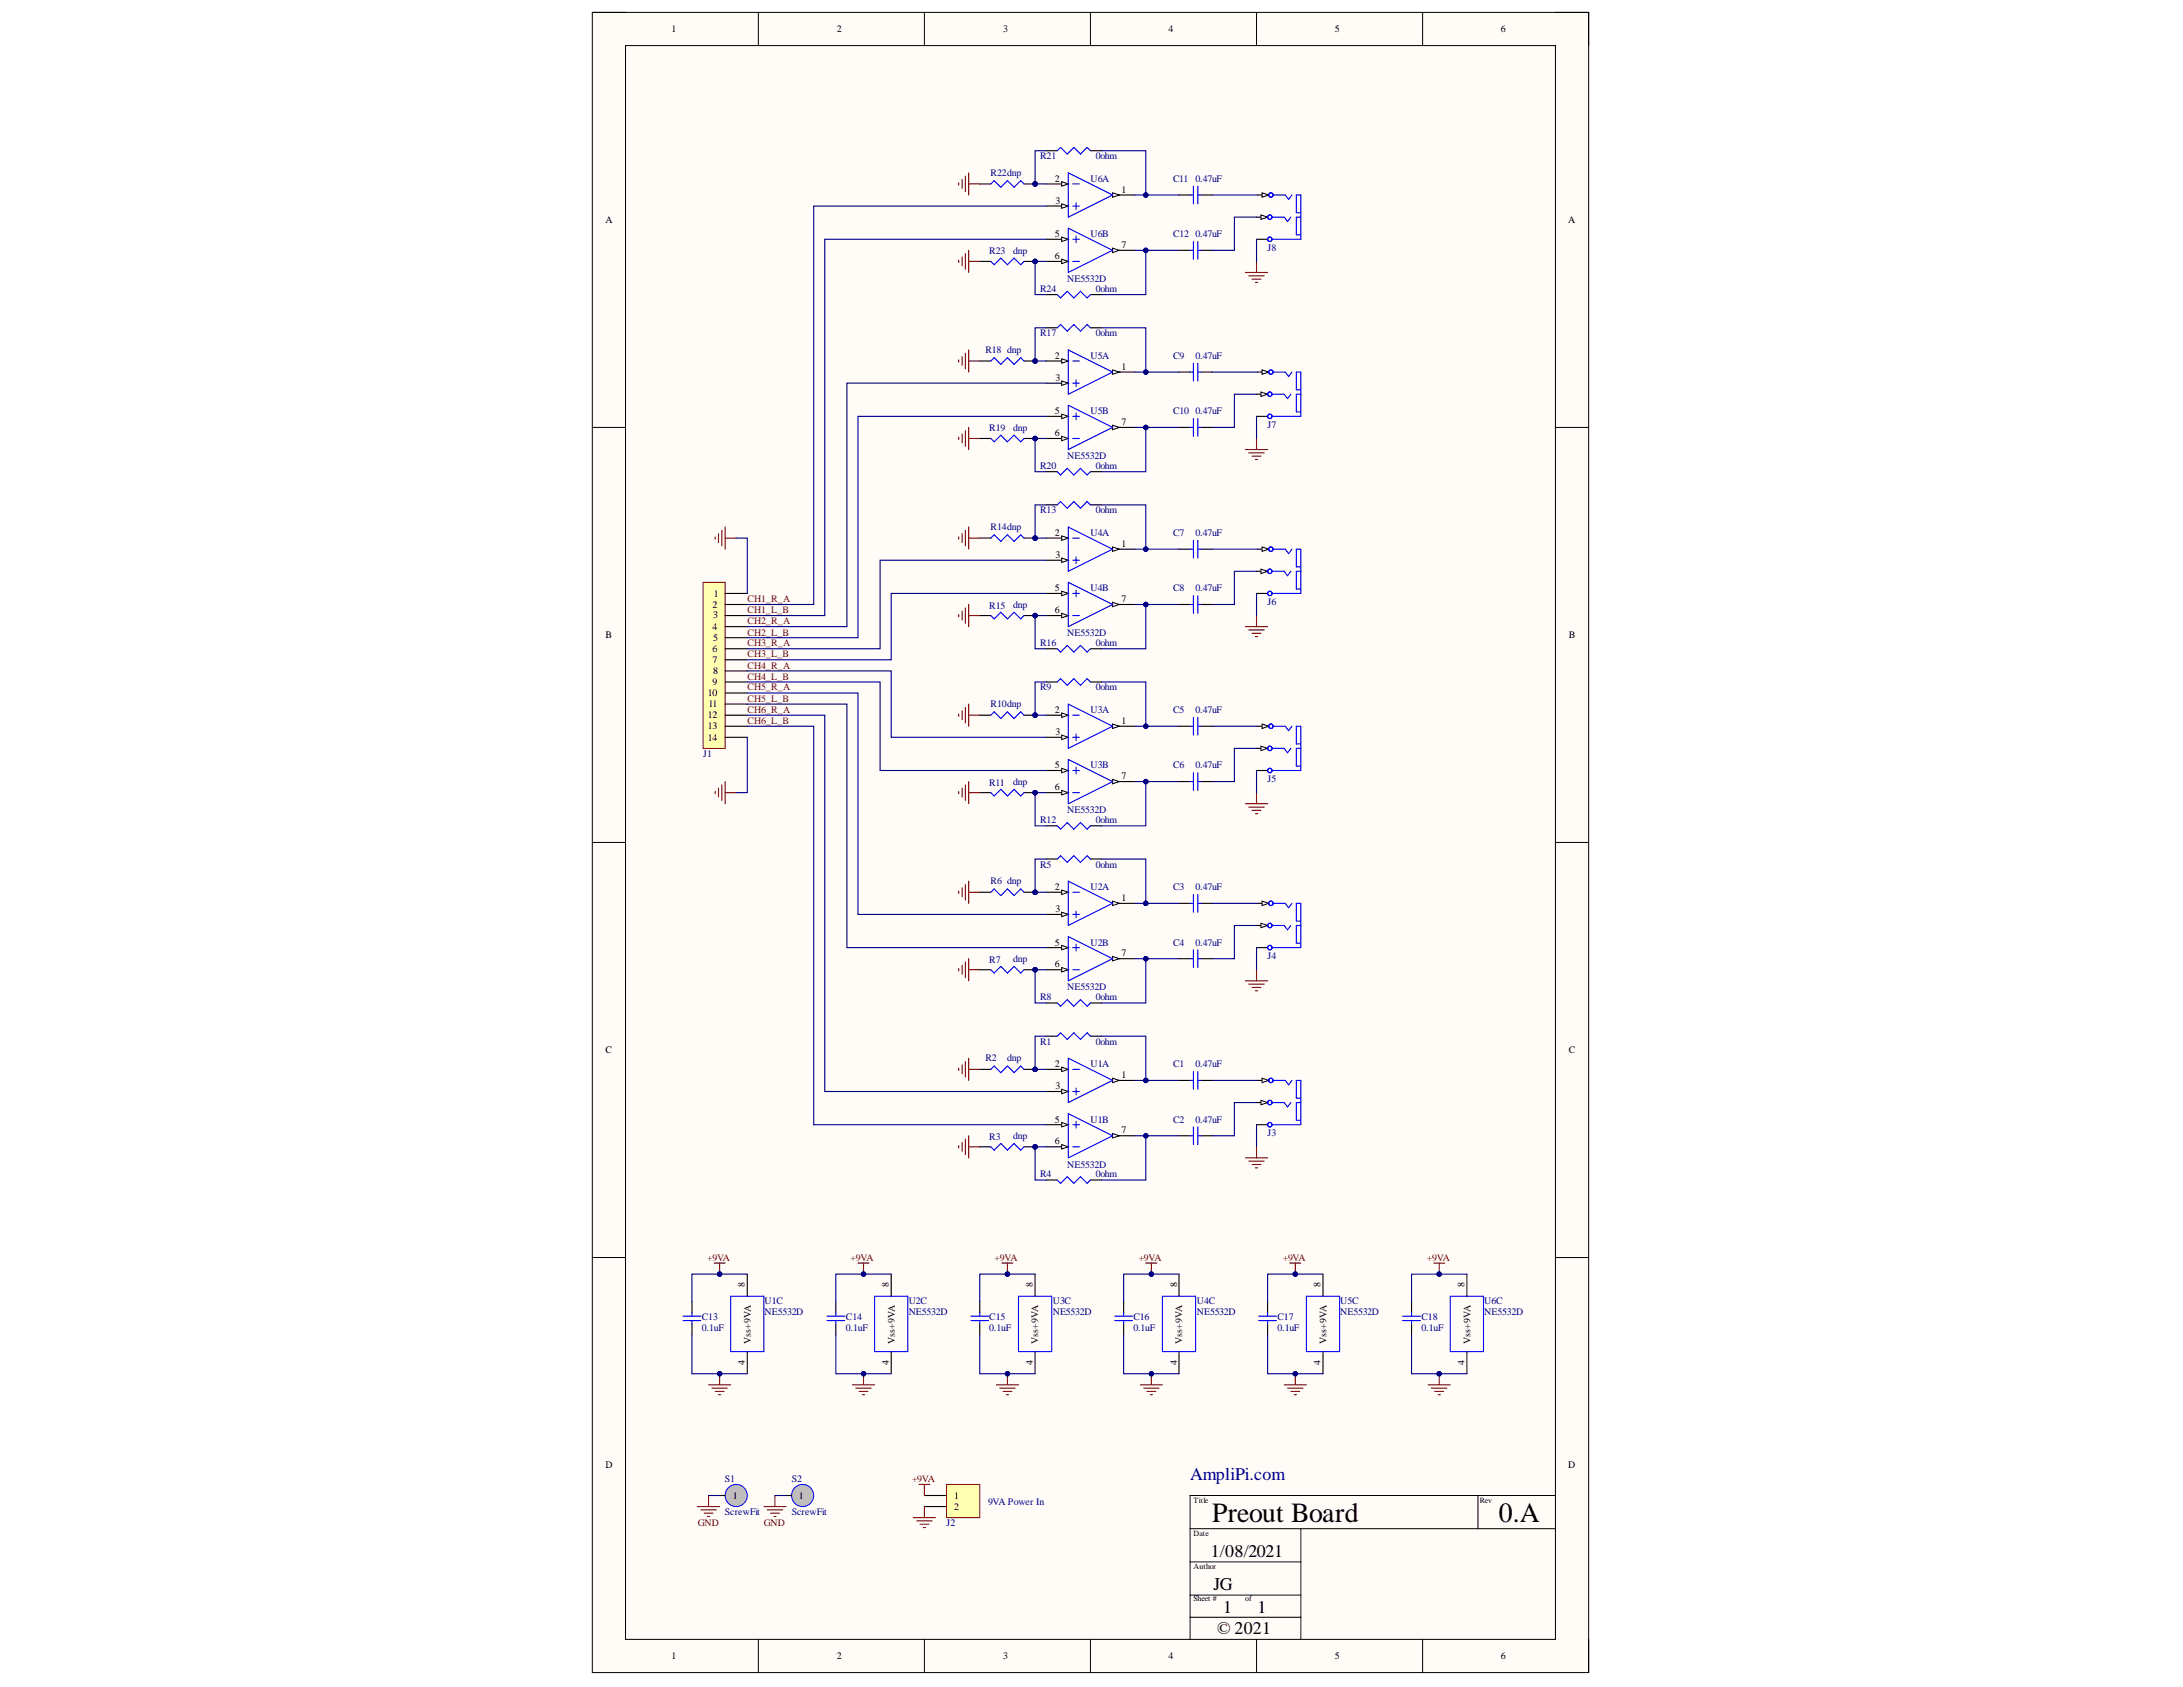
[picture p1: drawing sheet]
<svg xmlns="http://www.w3.org/2000/svg" width="279mm" height="216mm" viewBox="0 0 279 216" stroke-linecap="round" stroke-linejoin="round" font-family="sans-serif">
<defs><g id="words">
<g font-size="3.6">
<text x="155.1" y="194.8">Preout Board</text>
<text x="191.8" y="194.8">0.A</text>
</g>
<text font-size="2.3" fill="#000080" x="152.3" y="189.4">AmpliPi.com</text>
<g font-size="2.3">
<text x="155" y="199.2">1/08/2021</text>
<text x="155.3" y="203.5">JG</text>
<text x="155.8" y="209.1">© 2021</text>
<text x="156.6" y="206.4">1</text>
<text x="161" y="206.4">1</text>
</g>
<g font-size="1.3">
<text x="85.9" y="4.1">1</text>
<text x="107.1" y="4.1">2</text>
<text x="128.4" y="4.1">3</text>
<text x="149.5" y="4.1">4</text>
<text x="170.9" y="4.1">5</text>
<text x="192.1" y="4.1">6</text>
<text x="135" y="23.3">2</text>
<text x="77.5" y="28.6">A</text>
<text x="135.1" y="26">3</text>
<text x="143.5" y="24.7">1</text>
<text x="200.7" y="28.6">A</text>
<text x="135" y="30.4">5</text>
<text x="135" y="33.1">6</text>
<text x="143.5" y="31.7">7</text>
<text x="135" y="45.9">2</text>
<text x="143.5" y="47.4">1</text>
<text x="135" y="53">5</text>
<text x="135.1" y="48.7">3</text>
<text x="135" y="55.8">6</text>
<text x="143.5" y="54.4">7</text>
<text x="135" y="68.6">2</text>
<text x="135.1" y="71.4">3</text>
<text x="143.5" y="70">1</text>
<text x="91.2" y="77.8">2</text>
<text x="91.4" y="76.4">1</text>
<text x="135" y="75.7">5</text>
<text x="143.5" y="77">7</text>
<text x="77.5" y="81.7">B</text>
<text x="91.2" y="80.6">4</text>
<text x="91.2" y="83.5">6</text>
<text x="91.3" y="79.1">3</text>
<text x="91.3" y="82">5</text>
<text x="135" y="78.5">6</text>
<text x="200.8" y="81.7">B</text>
<text x="90.6" y="89.1">10</text>
<text x="91.2" y="84.8">7</text>
<text x="91.2" y="87.7">9</text>
<text x="91.3" y="86.3">8</text>
<text x="90.6" y="91.9">12</text>
<text x="90.6" y="93.4">13</text>
<text x="90.6" y="94.8">14</text>
<text x="90.7" y="90.5">11</text>
<text x="135" y="91.2">2</text>
<text x="135.1" y="94">3</text>
<text x="143.5" y="92.7">1</text>
<text x="135" y="98.3">5</text>
<text x="135" y="101.1">6</text>
<text x="143.5" y="99.7">7</text>
<text x="135" y="113.9">2</text>
<text x="135.1" y="116.7">3</text>
<text x="143.5" y="115.3">1</text>
<text x="135" y="121">5</text>
<text x="135" y="123.8">6</text>
<text x="143.5" y="122.4">7</text>
<text x="77.5" y="134.8">C</text>
<text x="135" y="136.6">2</text>
<text x="200.8" y="134.8">C</text>
<text x="135" y="143.7">5</text>
<text x="135.1" y="139.4">3</text>
<text x="143.5" y="138">1</text>
<text x="135" y="146.5">6</text>
<text x="143.5" y="145">7</text>
<text x="95.3" y="164.7" transform="rotate(-90 95.3 164.7)">8</text>
<text x="113.8" y="164.7" transform="rotate(-90 113.8 164.7)">8</text>
<text x="132.2" y="164.7" transform="rotate(-90 132.2 164.7)">8</text>
<text x="150.6" y="164.7" transform="rotate(-90 150.6 164.7)">8</text>
<text x="169" y="164.7" transform="rotate(-90 169 164.7)">8</text>
<text x="187.4" y="164.7" transform="rotate(-90 187.4 164.7)">8</text>
<text x="96.1" y="172" transform="rotate(-90 96.1 172)">Vss+9VA</text>
<text x="114.5" y="172" transform="rotate(-90 114.5 172)">Vss+9VA</text>
<text x="132.9" y="172" transform="rotate(-90 132.9 172)">Vss+9VA</text>
<text x="151.3" y="172" transform="rotate(-90 151.3 172)">Vss+9VA</text>
<text x="169.8" y="172" transform="rotate(-90 169.8 172)">Vss+9VA</text>
<text x="188.2" y="172" transform="rotate(-90 188.2 172)">Vss+9VA</text>
<text x="95.3" y="174.7" transform="rotate(-90 95.3 174.7)">4</text>
<text x="113.8" y="174.7" transform="rotate(-90 113.8 174.7)">4</text>
<text x="132.2" y="174.7" transform="rotate(-90 132.2 174.7)">4</text>
<text x="150.6" y="174.7" transform="rotate(-90 150.6 174.7)">4</text>
<text x="169" y="174.7" transform="rotate(-90 169 174.7)">4</text>
<text x="187.4" y="174.7" transform="rotate(-90 187.4 174.7)">4</text>
<text x="77.5" y="187.9">D</text>
<text x="93.8" y="191.8">1</text>
<text x="102.3" y="191.8">1</text>
<text x="122.1" y="191.8">1</text>
<text x="200.7" y="187.9">D</text>
<text x="122.1" y="193.2">2</text>
<text x="85.9" y="212.3">1</text>
<text x="107.1" y="212.3">2</text>
<text x="128.4" y="212.3">3</text>
<text x="149.5" y="212.3">4</text>
<text x="170.9" y="212.3">5</text>
<text x="192.1" y="212.3">6</text>
</g>
<g font-size="1.3" fill="#000080">
<text x="126.8" y="22.5">R22dnp</text>
<text x="133.1" y="20.4">R21</text>
<text x="139.6" y="23.3">U6A</text>
<text x="140.2" y="20.4">0ohm</text>
<text x="150.1" y="23.3">C11</text>
<text x="153" y="23.3">0.47uF</text>
<text x="126.6" y="32.6">R23</text>
<text x="129.7" y="32.5">dnp</text>
<text x="139.6" y="30.4">U6B</text>
<text x="150.1" y="30.4">C12</text>
<text x="153" y="30.4">0.47uF</text>
<text x="162.2" y="32.1">J8</text>
<text x="133.1" y="37.4">R24</text>
<text x="136.6" y="36.1">NE5532D</text>
<text x="140.2" y="37.4">0ohm</text>
<text x="126.1" y="45.2">R18 dnp</text>
<text x="133.1" y="43">R17</text>
<text x="139.6" y="45.9">U5A</text>
<text x="140.2" y="43">0ohm</text>
<text x="150.1" y="45.9">C9</text>
<text x="153" y="45.9">0.47uF</text>
<text x="139.6" y="53">U5B</text>
<text x="150.1" y="53">C10</text>
<text x="153" y="53">0.47uF</text>
<text x="126.6" y="55.2">R19</text>
<text x="129.7" y="55.1">dnp</text>
<text x="136.6" y="58.8">NE5532D</text>
<text x="162.2" y="54.8">J7</text>
<text x="133.1" y="60">R20</text>
<text x="133.1" y="65.7">R13</text>
<text x="140.2" y="60">0ohm</text>
<text x="140.2" y="65.7">0ohm</text>
<text x="126.8" y="67.8">R14dnp</text>
<text x="139.6" y="68.6">U4A</text>
<text x="150.1" y="68.6">C7</text>
<text x="153" y="68.6">0.47uF</text>
<text x="126.6" y="77.9">R15</text>
<text x="129.7" y="77.8">dnp</text>
<text x="139.6" y="75.7">U4B</text>
<text x="150.1" y="75.7">C8</text>
<text x="153" y="75.7">0.47uF</text>
<text x="162.2" y="77.5">J6</text>
<text x="133.1" y="82.7">R16</text>
<text x="136.6" y="81.4">NE5532D</text>
<text x="140.2" y="82.7">0ohm</text>
<text x="133.1" y="88.4">R9</text>
<text x="140.2" y="88.4">0ohm</text>
<text x="126.8" y="90.5">R10dnp</text>
<text x="139.6" y="91.2">U3A</text>
<text x="150.1" y="91.2">C5</text>
<text x="153" y="91.2">0.47uF</text>
<text x="90" y="96.9">J1</text>
<text x="126.6" y="100.5">R11</text>
<text x="129.7" y="100.5">dnp</text>
<text x="139.6" y="98.3">U3B</text>
<text x="150.1" y="98.3">C6</text>
<text x="153" y="98.3">0.47uF</text>
<text x="162.2" y="100.1">J5</text>
<text x="133.1" y="105.4">R12</text>
<text x="136.6" y="104.1">NE5532D</text>
<text x="140.2" y="105.4">0ohm</text>
<text x="126.8" y="113.1">R6 dnp</text>
<text x="133.1" y="111">R5</text>
<text x="139.6" y="113.9">U2A</text>
<text x="140.2" y="111">0ohm</text>
<text x="150.1" y="113.9">C3</text>
<text x="153" y="113.9">0.47uF</text>
<text x="126.6" y="123.2">R7</text>
<text x="129.7" y="123.1">dnp</text>
<text x="139.6" y="121">U2B</text>
<text x="150.1" y="121">C4</text>
<text x="153" y="121">0.47uF</text>
<text x="162.2" y="122.8">J4</text>
<text x="133.1" y="128">R8</text>
<text x="136.6" y="126.8">NE5532D</text>
<text x="140.2" y="128">0ohm</text>
<text x="126.1" y="135.8">R2</text>
<text x="128.9" y="135.8">dnp</text>
<text x="133.1" y="133.7">R1</text>
<text x="139.6" y="136.6">U1A</text>
<text x="140.2" y="133.7">0ohm</text>
<text x="150.1" y="136.6">C1</text>
<text x="153" y="136.6">0.47uF</text>
<text x="139.6" y="143.7">U1B</text>
<text x="150.1" y="143.7">C2</text>
<text x="153" y="143.7">0.47uF</text>
<text x="126.6" y="145.9">R3</text>
<text x="129.7" y="145.8">dnp</text>
<text x="136.6" y="149.4">NE5532D</text>
<text x="162.2" y="145.4">J3</text>
<text x="133.1" y="150.7">R4</text>
<text x="140.2" y="150.7">0ohm</text>
<text x="97.9" y="166.8">U1C</text>
<text x="116.3" y="166.8">U2C</text>
<text x="134.7" y="166.8">U3C</text>
<text x="153.2" y="166.8">U4C</text>
<text x="171.5" y="166.8">U5C</text>
<text x="190" y="166.8">U6C</text>
<text x="89.8" y="169">C13</text>
<text x="89.8" y="170.4">0.1uF</text>
<text x="97.9" y="168.3">NE5532D</text>
<text x="108.3" y="169">C14</text>
<text x="108.3" y="170.4">0.1uF</text>
<text x="116.3" y="168.3">NE5532D</text>
<text x="126.6" y="169">C15</text>
<text x="126.6" y="170.4">0.1uF</text>
<text x="134.7" y="168.3">NE5532D</text>
<text x="145.1" y="169">C16</text>
<text x="145.1" y="170.4">0.1uF</text>
<text x="153.2" y="168.3">NE5532D</text>
<text x="163.5" y="169">C17</text>
<text x="163.5" y="170.4">0.1uF</text>
<text x="171.5" y="168.3">NE5532D</text>
<text x="181.9" y="169">C18</text>
<text x="181.9" y="170.4">0.1uF</text>
<text x="190" y="168.3">NE5532D</text>
<text x="92.8" y="189.7">S1</text>
<text x="101.3" y="189.7">S2</text>
<text x="92.8" y="193.9">ScrewFit</text>
<text x="101.3" y="193.9">ScrewFit</text>
<text x="121.1" y="195.3">J2</text>
<text x="126.5" y="192.5">9VA Power In</text>
</g>
<g font-size="1.3" fill="#800000">
<text x="95.7" y="77">CH1_R_A</text>
<text x="95.7" y="78.5">CH1_L_B</text>
<text x="95.7" y="79.9">CH2_R_A</text>
<text x="95.7" y="81.3">CH2_L_B</text>
<text x="95.7" y="82.7">CH3_R_A</text>
<text x="95.7" y="84.1">CH3_L_B</text>
<text x="95.7" y="85.6">CH4_R_A</text>
<text x="95.7" y="87">CH4_L_B</text>
<text x="95.7" y="88.4">CH5_R_A</text>
<text x="95.7" y="89.8">CH5_L_B</text>
<text x="95.7" y="91.2">CH6_R_A</text>
<text x="95.7" y="92.7">CH6_L_B</text>
<text x="90.5" y="161.3">+9VA</text>
<text x="108.9" y="161.3">+9VA</text>
<text x="127.3" y="161.3">+9VA</text>
<text x="145.7" y="161.3">+9VA</text>
<text x="164.2" y="161.3">+9VA</text>
<text x="182.6" y="161.3">+9VA</text>
<text x="116.7" y="189.7">+9VA</text>
<text x="89.3" y="195.3">GND</text>
<text x="97.8" y="195.3">GND</text>
</g>
<g font-size="1">
<text x="152.8" y="192.3">Title</text>
<text x="152.8" y="196.5">Date</text>
<text x="189.4" y="192.3">Rev</text>
<text x="152.8" y="200.7">Author</text>
<text x="152.8" y="204.9">Sheet #</text>
<text x="159.4" y="204.9">of</text>
</g>
</g></defs>
<path d="M75.8 1.6h127.5v212.5h-127.5z" fill-rule="evenodd" fill="#fffcf8"/>
<path d="M75.8 1.6h127.5v212.5h-127.5z" fill="none" stroke="#000" stroke-width=".13"/>
<path d="M80.1 5.8h119v204h-119z" fill-rule="evenodd" fill="#fffcf8"/>
<g fill="none" stroke="#000" stroke-width=".13">
<path d="M75.8 1.6h4.3M80.1 5.8h119v204h-119zM97.1 1.6v4.2M118.3 1.6v4.2M139.6 1.6v4.2M160.8 1.6v4.2M182.1 1.6v4.2M199.1 1.6h4.2v4.2M75.8 54.7h4.3M199.1 54.7h4.2M75.8 107.8h4.3M199.1 107.8h4.2"/>
<path d="M75.8 160.9h4.3M199.1 160.9h4.2M152.3 195.6h46.8M152.3 199.9h14.2M166.5 195.6v14.2M189.2 191.4v4.2M199.1 191.4h-46.8v18.4M97.1 209.8v4.3M118.3 209.8v4.3M139.6 209.8v4.3M152.3 204.1h14.2M152.3 207h14.2"/>
<path d="M160.8 209.8v4.3M182.1 209.8v4.3M203.3 209.8v4.3"/>
</g>
<path d="M160.8 141.1h1.4" fill="none" stroke="#000" stroke-width=".14"/>
<path d="M161.4 140.8l.8 .3-.8 .3z" fill="#f8fcff"/>
<path d="M161.4 140.8l.8 .3-.8 .3z" fill="none" stroke="#000" stroke-width=".13"/>
<path d="M161 138.3h1.4M160.8 143.9h1.4" fill="none" stroke="#000" stroke-width=".14"/>
<g fill="none" stroke="#00f" stroke-width=".14">
<path d="M162.8 141.1h1.6l.4 .6 .4-.6M165.9 143.4v-2.3h.6v2.8h-3.7"/>
<circle cx="162.5" cy="143.9" r=".28"/>
<circle cx="162.5" cy="141.1" r=".28"/>
</g>
<path d="M161.5 138l.9 .3-.9 .3z" fill="#f8fcff"/>
<path d="M161.5 138l.9 .3-.9 .3z" fill="none" stroke="#000" stroke-width=".13"/>
<g fill="none" stroke="#00f" stroke-width=".14">
<path d="M162.9 138.3h1.6l.4 .5 .5-.5M165.9 143.4h.6M166.5 140.5h-.6v-2.2h.6v2.8"/>
<circle cx="162.7" cy="138.3" r=".28"/>
</g>
<path d="M91.5 68.7v.3M92 68.3v1.1M92.4 67.9v2M92.8 67.4v2.9M92.8 68.9h1.4M91.5 101.3v.3M92 100.9v1.1M92.4 100.5v1.9M92.8 100v2.9M92.8 101.4h1.4" fill="none" stroke="#800000" stroke-width=".14"/>
<path d="M90 74.5h2.8v21.3h-2.8z" fill-rule="evenodd" fill="#ffffb0"/>
<path d="M90 74.5h2.8v21.3h-2.8z" fill="none" stroke="#800000" stroke-width=".13"/>
<g fill="none" stroke="#000" stroke-width=".14">
<path d="M133.9 53.3h2.8M92.8 75.9h2.8M92.8 77.4h2.8M92.8 78.8h2.8M92.8 80.2h2.8M92.8 81.6h2.8M92.8 83h2.8M92.8 84.4h2.8M92.8 85.9h2.8M92.8 87.3h2.8M92.8 88.7h2.8M92.8 90.1h2.8"/>
<path d="M92.8 91.5h2.8M92.8 92.9h2.8M92.8 94.4h2.8"/>
</g>
<path d="M135.9 53l.8 .3-.8 .3z" fill="#f8fcff"/>
<path d="M135.9 53l.8 .3-.8 .3z" fill="none" stroke="#000" stroke-width=".13"/>
<path d="M133.9 56.1h2.8" fill="none" stroke="#000" stroke-width=".14"/>
<path d="M135.9 55.8l.8 .3-.8 .3z" fill="#f8fcff"/>
<path d="M135.9 55.8l.8 .3-.8 .3z" fill="none" stroke="#000" stroke-width=".13"/>
<path d="M142.4 54.7h2.8" fill="none" stroke="#000" stroke-width=".14"/>
<path d="M142.4 54.4l.8 .3-.8 .3z" fill="#f8fcff"/>
<path d="M142.4 54.4l.8 .3-.8 .3z" fill="none" stroke="#000" stroke-width=".13"/>
<path d="M136.7 51.9l5.7 2.8-5.7 2.8zM137.3 56.1h.8M137.3 53.3h.8M137.7 52.9v.8" fill="none" stroke="#00f" stroke-width=".14"/>
<circle cx="132.5" cy="46.2" r=".28" fill="#000080"/>
<circle cx="132.5" cy="46.2" r=".28" fill="none" stroke="#000080" stroke-width=".13"/>
<path d="M125.4 46.2h1.4M131.1 46.2h1.4" fill="none" stroke="#000" stroke-width=".14"/>
<circle cx="132.5" cy="46.2" r=".28" fill="#000080"/>
<circle cx="132.5" cy="46.2" r=".28" fill="none" stroke="#000080" stroke-width=".13"/>
<path d="M126.8 46.2l.4-.4 .9 .8 .8-.8 .9 .8 .8-.8 .5 .4M135.3 42l.4-.5 .9 .9 .8-.9 .9 .9 .8-.9 .5 .5" fill="none" stroke="#00f" stroke-width=".14"/>
<path d="M122.7 46.1v.2M123.1 45.6v1.2M123.6 45.2v2M124 44.8v2.8M124 46.2h1.4" fill="none" stroke="#800000" stroke-width=".14"/>
<path d="M133.9 42h1.4M139.6 42h1.4M142.4 47.6h2.8" fill="none" stroke="#000" stroke-width=".14"/>
<path d="M142.4 47.3l.8 .3-.8 .3z" fill="#f8fcff"/>
<path d="M142.4 47.3l.8 .3-.8 .3z" fill="none" stroke="#000" stroke-width=".13"/>
<path d="M133.9 46.2h2.8" fill="none" stroke="#000" stroke-width=".14"/>
<path d="M135.9 45.9l.8 .3-.8 .3z" fill="#f8fcff"/>
<path d="M135.9 45.9l.8 .3-.8 .3z" fill="none" stroke="#000" stroke-width=".13"/>
<path d="M133.9 49h2.8" fill="none" stroke="#000" stroke-width=".14"/>
<path d="M135.9 48.8l.8 .2-.8 .3z" fill="#f8fcff"/>
<path d="M135.9 48.8l.8 .2-.8 .3z" fill="none" stroke="#000" stroke-width=".13"/>
<path d="M136.7 44.8l5.7 2.8-5.7 2.9zM137.3 46.2h.8M137.3 49h.8M137.7 48.6v.9" fill="none" stroke="#00f" stroke-width=".14"/>
<circle cx="132.5" cy="56.1" r=".28" fill="#000080"/>
<circle cx="132.5" cy="56.1" r=".28" fill="none" stroke="#000080" stroke-width=".13"/>
<path d="M125.4 56.1h1.4M131.1 56.1h1.4" fill="none" stroke="#000" stroke-width=".14"/>
<circle cx="132.5" cy="56.1" r=".28" fill="#000080"/>
<circle cx="132.5" cy="56.1" r=".28" fill="none" stroke="#000080" stroke-width=".13"/>
<path d="M126.8 56.1l.4 .4 .9-.8 .8 .8 .9-.8 .8 .8 .5-.4M135.3 60.4l.4 .4 .9-.9 .8 .9 .9-.9 .8 .9 .5-.4" fill="none" stroke="#00f" stroke-width=".14"/>
<path d="M122.7 56v.3M123.1 55.6v1.1M123.6 55.1v2M124 54.7v2.8M124 56.1h1.4" fill="none" stroke="#800000" stroke-width=".14"/>
<path d="M133.9 30.6h2.8M133.9 60.4h1.4M139.6 60.4h1.4" fill="none" stroke="#000" stroke-width=".14"/>
<path d="M135.9 30.3l.8 .3-.8 .3z" fill="#f8fcff"/>
<path d="M135.9 30.3l.8 .3-.8 .3z" fill="none" stroke="#000" stroke-width=".13"/>
<path d="M133.9 33.5h2.8" fill="none" stroke="#000" stroke-width=".14"/>
<path d="M135.9 33.2l.8 .3-.8 .2z" fill="#f8fcff"/>
<path d="M135.9 33.2l.8 .3-.8 .2z" fill="none" stroke="#000" stroke-width=".13"/>
<path d="M142.4 32h2.8" fill="none" stroke="#000" stroke-width=".14"/>
<path d="M142.4 31.8l.8 .2-.8 .3z" fill="#f8fcff"/>
<path d="M142.4 31.8l.8 .2-.8 .3z" fill="none" stroke="#000" stroke-width=".13"/>
<path d="M136.7 29.2l5.7 2.8-5.7 2.9zM137.3 33.5h.8M137.3 30.6h.8M137.7 30.2v.8" fill="none" stroke="#00f" stroke-width=".14"/>
<circle cx="132.5" cy="23.5" r=".28" fill="#000080"/>
<circle cx="132.5" cy="23.5" r=".28" fill="none" stroke="#000080" stroke-width=".13"/>
<path d="M125.4 23.5h1.4M131.1 23.5h1.4" fill="none" stroke="#000" stroke-width=".14"/>
<circle cx="132.5" cy="23.5" r=".28" fill="#000080"/>
<circle cx="132.5" cy="23.5" r=".28" fill="none" stroke="#000080" stroke-width=".13"/>
<path d="M135.3 19.3l.4-.4 .9 .8 .8-.8 .9 .8 .8-.8 .5 .4M126.8 23.5l.4-.4 .9 .9 .8-.9 .9 .9 .8-.9 .5 .4" fill="none" stroke="#00f" stroke-width=".14"/>
<path d="M122.7 23.4v.3M123.1 23v1.1M123.6 22.5v2M124 22.1v2.9M124 23.5h1.4" fill="none" stroke="#800000" stroke-width=".14"/>
<path d="M133.9 19.3h1.4M139.6 19.3h1.4M142.4 25h2.8" fill="none" stroke="#000" stroke-width=".14"/>
<path d="M142.4 24.7l.8 .3-.8 .2z" fill="#f8fcff"/>
<path d="M142.4 24.7l.8 .3-.8 .2z" fill="none" stroke="#000" stroke-width=".13"/>
<path d="M133.9 23.5h2.8" fill="none" stroke="#000" stroke-width=".14"/>
<path d="M135.9 23.3l.8 .2-.8 .3z" fill="#f8fcff"/>
<path d="M135.9 23.3l.8 .2-.8 .3z" fill="none" stroke="#000" stroke-width=".13"/>
<path d="M133.9 26.4h2.8" fill="none" stroke="#000" stroke-width=".14"/>
<path d="M135.9 26.1l.8 .3-.8 .3z" fill="#f8fcff"/>
<path d="M135.9 26.1l.8 .3-.8 .3z" fill="none" stroke="#000" stroke-width=".13"/>
<path d="M136.7 22.1l5.7 2.9-5.7 2.8zM137.3 23.5h.8M137.3 26.4h.8M137.7 25.9v.9" fill="none" stroke="#00f" stroke-width=".14"/>
<circle cx="132.5" cy="33.5" r=".28" fill="#000080"/>
<circle cx="132.5" cy="33.5" r=".28" fill="none" stroke="#000080" stroke-width=".13"/>
<path d="M125.4 33.5h1.4M131.1 33.5h1.4" fill="none" stroke="#000" stroke-width=".14"/>
<circle cx="132.5" cy="33.5" r=".28" fill="#000080"/>
<circle cx="132.5" cy="33.5" r=".28" fill="none" stroke="#000080" stroke-width=".13"/>
<path d="M126.8 33.5l.4 .4 .9-.9 .8 .9 .9-.9 .8 .9 .5-.4M135.3 37.7l.4 .4 .9-.8 .8 .8 .9-.8 .8 .8 .5-.4" fill="none" stroke="#00f" stroke-width=".14"/>
<path d="M122.7 33.3v.3M123.1 32.9v1.1M123.6 32.5v1.9M124 32v2.9M124 33.5h1.4" fill="none" stroke="#800000" stroke-width=".14"/>
<path d="M133.9 37.7h1.4M139.6 37.7h1.4M133.9 143.9h2.8" fill="none" stroke="#000" stroke-width=".14"/>
<path d="M135.9 143.7l.8 .2-.8 .3z" fill="#f8fcff"/>
<path d="M135.9 143.7l.8 .2-.8 .3z" fill="none" stroke="#000" stroke-width=".13"/>
<path d="M133.9 146.8h2.8" fill="none" stroke="#000" stroke-width=".14"/>
<path d="M135.9 146.5l.8 .3-.8 .3z" fill="#f8fcff"/>
<path d="M135.9 146.5l.8 .3-.8 .3z" fill="none" stroke="#000" stroke-width=".13"/>
<path d="M142.4 145.4h2.8" fill="none" stroke="#000" stroke-width=".14"/>
<path d="M142.4 145.1l.8 .3-.8 .2z" fill="#f8fcff"/>
<path d="M142.4 145.1l.8 .3-.8 .2z" fill="none" stroke="#000" stroke-width=".13"/>
<path d="M136.7 142.5l5.7 2.9-5.7 2.8zM137.3 146.8h.8M137.3 143.9h.8M137.7 143.5v.9" fill="none" stroke="#00f" stroke-width=".14"/>
<circle cx="132.5" cy="136.9" r=".28" fill="#000080"/>
<circle cx="132.5" cy="136.9" r=".28" fill="none" stroke="#000080" stroke-width=".13"/>
<path d="M125.4 136.9h1.4M131.1 136.9h1.4" fill="none" stroke="#000" stroke-width=".14"/>
<circle cx="132.5" cy="136.9" r=".28" fill="#000080"/>
<circle cx="132.5" cy="136.9" r=".28" fill="none" stroke="#000080" stroke-width=".13"/>
<path d="M126.8 136.9l.4-.5 .9 .9 .8-.9 .9 .9 .8-.9 .5 .5M135.3 132.6l.4-.4 .9 .8 .8-.8 .9 .8 .8-.8 .5 .4" fill="none" stroke="#00f" stroke-width=".14"/>
<path d="M122.7 136.7v.3M123.1 136.3v1.1M123.6 135.9v1.9M124 135.4v2.9M124 136.9h1.4" fill="none" stroke="#800000" stroke-width=".14"/>
<path d="M133.9 132.6h1.4M139.6 132.6h1.4M142.4 138.3h2.8" fill="none" stroke="#000" stroke-width=".14"/>
<path d="M142.4 138l.8 .3-.8 .3z" fill="#f8fcff"/>
<path d="M142.4 138l.8 .3-.8 .3z" fill="none" stroke="#000" stroke-width=".13"/>
<path d="M133.9 136.9h2.8" fill="none" stroke="#000" stroke-width=".14"/>
<path d="M135.9 136.6l.8 .3-.8 .2z" fill="#f8fcff"/>
<path d="M135.9 136.6l.8 .3-.8 .2z" fill="none" stroke="#000" stroke-width=".13"/>
<path d="M133.9 139.7h2.8" fill="none" stroke="#000" stroke-width=".14"/>
<path d="M135.9 139.4l.8 .3-.8 .3z" fill="#f8fcff"/>
<path d="M135.9 139.4l.8 .3-.8 .3z" fill="none" stroke="#000" stroke-width=".13"/>
<path d="M136.7 135.4l5.7 2.9-5.7 2.8zM137.3 136.9h.8M137.3 139.7h.8M137.7 139.3v.8" fill="none" stroke="#00f" stroke-width=".14"/>
<circle cx="132.5" cy="146.8" r=".28" fill="#000080"/>
<circle cx="132.5" cy="146.8" r=".28" fill="none" stroke="#000080" stroke-width=".13"/>
<path d="M125.4 146.8h1.4M131.1 146.8h1.4" fill="none" stroke="#000" stroke-width=".14"/>
<circle cx="132.5" cy="146.8" r=".28" fill="#000080"/>
<circle cx="132.5" cy="146.8" r=".28" fill="none" stroke="#000080" stroke-width=".13"/>
<path d="M126.8 146.8l.4 .4 .9-.9 .8 .9 .9-.9 .8 .9 .5-.4M135.3 151l.4 .4 .9-.8 .8 .8 .9-.8 .8 .8 .5-.4" fill="none" stroke="#00f" stroke-width=".14"/>
<path d="M122.7 146.6v.3M123.1 146.2v1.1M123.6 145.8v2M124 145.4v2.8M124 146.8h1.4" fill="none" stroke="#800000" stroke-width=".14"/>
<path d="M133.9 121.3h2.8M133.9 151h1.4M139.6 151h1.4" fill="none" stroke="#000" stroke-width=".14"/>
<path d="M135.9 121l.8 .3-.8 .3z" fill="#f8fcff"/>
<path d="M135.9 121l.8 .3-.8 .3z" fill="none" stroke="#000" stroke-width=".13"/>
<path d="M133.9 124.1h2.8" fill="none" stroke="#000" stroke-width=".14"/>
<path d="M135.9 123.8l.8 .3-.8 .3z" fill="#f8fcff"/>
<path d="M135.9 123.8l.8 .3-.8 .3z" fill="none" stroke="#000" stroke-width=".13"/>
<path d="M142.4 122.7h2.8" fill="none" stroke="#000" stroke-width=".14"/>
<path d="M142.4 122.4l.8 .3-.8 .3z" fill="#f8fcff"/>
<path d="M142.4 122.4l.8 .3-.8 .3z" fill="none" stroke="#000" stroke-width=".13"/>
<path d="M136.7 119.9l5.7 2.8-5.7 2.8zM137.3 124.1h.8M137.3 121.3h.8M137.7 120.8v.9" fill="none" stroke="#00f" stroke-width=".14"/>
<circle cx="132.5" cy="114.2" r=".28" fill="#000080"/>
<circle cx="132.5" cy="114.2" r=".28" fill="none" stroke="#000080" stroke-width=".13"/>
<path d="M125.4 114.2h1.4M131.1 114.2h1.4" fill="none" stroke="#000" stroke-width=".14"/>
<circle cx="132.5" cy="114.2" r=".28" fill="#000080"/>
<circle cx="132.5" cy="114.2" r=".28" fill="none" stroke="#000080" stroke-width=".13"/>
<path d="M126.8 114.2l.4-.4 .9 .8 .8-.8 .9 .8 .8-.8 .5 .4M135.3 109.9l.4-.4 .9 .9 .8-.9 .9 .9 .8-.9 .5 .4" fill="none" stroke="#00f" stroke-width=".14"/>
<path d="M122.7 114.1v.2M123.1 113.6v1.2M123.6 113.2v2M124 112.8v2.8M124 114.2h1.4" fill="none" stroke="#800000" stroke-width=".14"/>
<path d="M133.9 109.9h1.4M139.6 109.9h1.4M142.4 115.6h2.8" fill="none" stroke="#000" stroke-width=".14"/>
<path d="M142.4 115.3l.8 .3-.8 .3z" fill="#f8fcff"/>
<path d="M142.4 115.3l.8 .3-.8 .3z" fill="none" stroke="#000" stroke-width=".13"/>
<path d="M133.9 114.2h2.8" fill="none" stroke="#000" stroke-width=".14"/>
<path d="M135.9 113.9l.8 .3-.8 .3z" fill="#f8fcff"/>
<path d="M135.9 113.9l.8 .3-.8 .3z" fill="none" stroke="#000" stroke-width=".13"/>
<path d="M133.9 117h2.8" fill="none" stroke="#000" stroke-width=".14"/>
<path d="M135.9 116.7l.8 .3-.8 .3z" fill="#f8fcff"/>
<path d="M135.9 116.7l.8 .3-.8 .3z" fill="none" stroke="#000" stroke-width=".13"/>
<path d="M136.7 112.8l5.7 2.8-5.7 2.8zM137.3 114.2h.8M137.3 117h.8M137.7 116.6v.8" fill="none" stroke="#00f" stroke-width=".14"/>
<circle cx="132.5" cy="124.1" r=".28" fill="#000080"/>
<circle cx="132.5" cy="124.1" r=".28" fill="none" stroke="#000080" stroke-width=".13"/>
<path d="M125.4 124.1h1.4M131.1 124.1h1.4" fill="none" stroke="#000" stroke-width=".14"/>
<circle cx="132.5" cy="124.1" r=".28" fill="#000080"/>
<circle cx="132.5" cy="124.1" r=".28" fill="none" stroke="#000080" stroke-width=".13"/>
<path d="M126.8 124.1l.4 .4 .9-.8 .8 .8 .9-.8 .8 .8 .5-.4M135.3 128.4l.4 .4 .9-.9 .8 .9 .9-.9 .8 .9 .5-.4" fill="none" stroke="#00f" stroke-width=".14"/>
<path d="M122.7 124v.2M123.1 123.5v1.2M123.6 123.1v2M124 122.7v2.8M124 124.1h1.4" fill="none" stroke="#800000" stroke-width=".14"/>
<path d="M133.9 98.6h2.8M133.9 128.4h1.4M139.6 128.4h1.4" fill="none" stroke="#000" stroke-width=".14"/>
<path d="M135.9 98.3l.8 .3-.8 .3z" fill="#f8fcff"/>
<path d="M135.9 98.3l.8 .3-.8 .3z" fill="none" stroke="#000" stroke-width=".13"/>
<path d="M133.9 101.4h2.8" fill="none" stroke="#000" stroke-width=".14"/>
<path d="M135.9 101.2l.8 .2-.8 .3z" fill="#f8fcff"/>
<path d="M135.9 101.2l.8 .2-.8 .3z" fill="none" stroke="#000" stroke-width=".13"/>
<path d="M142.4 100h2.8" fill="none" stroke="#000" stroke-width=".14"/>
<path d="M142.4 99.7l.8 .3-.8 .3z" fill="#f8fcff"/>
<path d="M142.4 99.7l.8 .3-.8 .3z" fill="none" stroke="#000" stroke-width=".13"/>
<path d="M136.7 97.2l5.7 2.8-5.7 2.9zM137.3 98.6h.8M137.7 98.2v.8M137.3 101.4h.8" fill="none" stroke="#00f" stroke-width=".14"/>
<circle cx="132.5" cy="91.5" r=".28" fill="#000080"/>
<circle cx="132.5" cy="91.5" r=".28" fill="none" stroke="#000080" stroke-width=".13"/>
<path d="M125.4 91.5h1.4M131.1 91.5h1.4" fill="none" stroke="#000" stroke-width=".14"/>
<circle cx="132.5" cy="91.5" r=".28" fill="#000080"/>
<circle cx="132.5" cy="91.5" r=".28" fill="none" stroke="#000080" stroke-width=".13"/>
<path d="M126.8 91.5l.4-.4 .9 .9 .8-.9 .9 .9 .8-.9 .5 .4M135.3 87.3l.4-.4 .9 .8 .8-.8 .9 .8 .8-.8 .5 .4" fill="none" stroke="#00f" stroke-width=".14"/>
<path d="M122.7 91.4v.3M123.1 91v1.1M123.6 90.5v2M124 90.1v2.8M124 91.5h1.4" fill="none" stroke="#800000" stroke-width=".14"/>
<path d="M133.9 87.3h1.4M139.6 87.3h1.4M142.4 92.9h2.8" fill="none" stroke="#000" stroke-width=".14"/>
<path d="M142.4 92.7l.8 .2-.8 .3z" fill="#f8fcff"/>
<path d="M142.4 92.7l.8 .2-.8 .3z" fill="none" stroke="#000" stroke-width=".13"/>
<path d="M133.9 91.5h2.8" fill="none" stroke="#000" stroke-width=".14"/>
<path d="M135.9 91.2l.8 .3-.8 .3z" fill="#f8fcff"/>
<path d="M135.9 91.2l.8 .3-.8 .3z" fill="none" stroke="#000" stroke-width=".13"/>
<path d="M133.9 94.4h2.8" fill="none" stroke="#000" stroke-width=".14"/>
<path d="M135.9 94.1l.8 .3-.8 .2z" fill="#f8fcff"/>
<path d="M135.9 94.1l.8 .3-.8 .2z" fill="none" stroke="#000" stroke-width=".13"/>
<path d="M136.7 90.1l5.7 2.8-5.7 2.9zM137.3 91.5h.8M137.3 94.4h.8M137.7 93.9v.9" fill="none" stroke="#00f" stroke-width=".14"/>
<circle cx="132.5" cy="101.4" r=".28" fill="#000080"/>
<circle cx="132.5" cy="101.4" r=".28" fill="none" stroke="#000080" stroke-width=".13"/>
<path d="M125.4 101.4h1.4M131.1 101.4h1.4" fill="none" stroke="#000" stroke-width=".14"/>
<circle cx="132.5" cy="101.4" r=".28" fill="#000080"/>
<circle cx="132.5" cy="101.4" r=".28" fill="none" stroke="#000080" stroke-width=".13"/>
<path d="M126.8 101.4l.4 .5 .9-.9 .8 .9 .9-.9 .8 .9 .5-.5M135.3 105.7l.4 .4 .9-.8 .8 .8 .9-.8 .8 .8 .5-.4" fill="none" stroke="#00f" stroke-width=".14"/>
<path d="M122.7 101.3v.3M123.1 100.9v1.1M123.6 100.5v1.9M124 100v2.9M124 101.4h1.4" fill="none" stroke="#800000" stroke-width=".14"/>
<path d="M133.9 75.9h2.8M133.9 105.7h1.4M139.6 105.7h1.4" fill="none" stroke="#000" stroke-width=".14"/>
<path d="M135.9 75.7l.8 .2-.8 .3z" fill="#f8fcff"/>
<path d="M135.9 75.7l.8 .2-.8 .3z" fill="none" stroke="#000" stroke-width=".13"/>
<path d="M133.9 78.8h2.8" fill="none" stroke="#000" stroke-width=".14"/>
<path d="M135.9 78.5l.8 .3-.8 .3z" fill="#f8fcff"/>
<path d="M135.9 78.5l.8 .3-.8 .3z" fill="none" stroke="#000" stroke-width=".13"/>
<path d="M142.4 77.4h2.8" fill="none" stroke="#000" stroke-width=".14"/>
<path d="M142.4 77.1l.8 .3-.8 .2z" fill="#f8fcff"/>
<path d="M142.4 77.1l.8 .3-.8 .2z" fill="none" stroke="#000" stroke-width=".13"/>
<path d="M136.7 74.5l5.7 2.9-5.7 2.8zM137.3 78.8h.8M137.3 75.9h.8M137.7 75.5v.9" fill="none" stroke="#00f" stroke-width=".14"/>
<circle cx="132.5" cy="68.9" r=".28" fill="#000080"/>
<circle cx="132.5" cy="68.9" r=".28" fill="none" stroke="#000080" stroke-width=".13"/>
<path d="M125.4 68.9h1.4M131.1 68.9h1.4" fill="none" stroke="#000" stroke-width=".14"/>
<circle cx="132.5" cy="68.9" r=".28" fill="#000080"/>
<circle cx="132.5" cy="68.9" r=".28" fill="none" stroke="#000080" stroke-width=".13"/>
<path d="M126.8 68.9l.4-.5 .9 .9 .8-.9 .9 .9 .8-.9 .5 .5M135.3 64.6l.4-.4 .9 .8 .8-.8 .9 .8 .8-.8 .5 .4" fill="none" stroke="#00f" stroke-width=".14"/>
<path d="M122.7 68.7v.3M123.1 68.3v1.1M123.6 67.9v2M124 67.4v2.9M124 68.9h1.4" fill="none" stroke="#800000" stroke-width=".14"/>
<path d="M133.9 64.6h1.4M139.6 64.6h1.4M142.4 70.3h2.8" fill="none" stroke="#000" stroke-width=".14"/>
<path d="M142.4 70l.8 .3-.8 .3z" fill="#f8fcff"/>
<path d="M142.4 70l.8 .3-.8 .3z" fill="none" stroke="#000" stroke-width=".13"/>
<path d="M133.9 68.9h2.8" fill="none" stroke="#000" stroke-width=".14"/>
<path d="M135.9 68.6l.8 .3-.8 .2z" fill="#f8fcff"/>
<path d="M135.9 68.6l.8 .3-.8 .2z" fill="none" stroke="#000" stroke-width=".13"/>
<path d="M133.9 71.7h2.8" fill="none" stroke="#000" stroke-width=".14"/>
<path d="M135.9 71.4l.8 .3-.8 .3z" fill="#f8fcff"/>
<path d="M135.9 71.4l.8 .3-.8 .3z" fill="none" stroke="#000" stroke-width=".13"/>
<path d="M136.7 67.4l5.7 2.9-5.7 2.8zM137.3 68.9h.8M137.3 71.7h.8M137.7 71.3v.8" fill="none" stroke="#00f" stroke-width=".14"/>
<circle cx="132.5" cy="78.8" r=".28" fill="#000080"/>
<circle cx="132.5" cy="78.8" r=".28" fill="none" stroke="#000080" stroke-width=".13"/>
<path d="M125.4 78.8h1.4M131.1 78.8h1.4" fill="none" stroke="#000" stroke-width=".14"/>
<circle cx="132.5" cy="78.8" r=".28" fill="#000080"/>
<circle cx="132.5" cy="78.8" r=".28" fill="none" stroke="#000080" stroke-width=".13"/>
<g fill="none" stroke="#00f" stroke-width=".14">
<path d="M152.3 25h.4M152.3 32h.4M152.7 23.8v2.3M152.7 30.9v2.3M153.3 23.8v2.3M153.3 30.9v2.3M153.3 25h.4M153.3 32h.4M152.3 47.6h.4M152.3 54.7h.4M152.7 46.5v2.3M152.7 53.6v2.2"/>
<path d="M153.3 46.5v2.3M153.3 53.6v2.2M153.3 47.6h.4M153.3 54.7h.4M126.8 78.8l.4 .4 .9-.8 .8 .8 .9-.8 .8 .8 .5-.4M152.3 70.3h.4M152.3 77.4h.4M152.7 69.1v2.3M152.7 76.2v2.3M153.3 69.1v2.3M153.3 76.2v2.3M153.3 70.3h.4"/>
<path d="M153.3 77.4h.4M135.3 83l.4 .5 .9-.9 .8 .9 .9-.9 .8 .9 .5-.5M152.3 92.9h.4M152.7 91.8v2.3M152.7 98.9v2.3M153.3 91.8v2.3M153.3 98.9v2.3M153.3 92.9h.4M152.3 115.6h.4M152.3 100h.4M152.7 114.5v2.2M153.3 114.5v2.2"/>
<path d="M153.3 115.6h.4M153.3 100h.4M152.3 138.3h.4M152.3 122.7h.4M152.7 121.6v2.2M152.7 137.1v2.3M153.3 121.6v2.2M153.3 137.1v2.3M153.3 138.3h.4M153.3 122.7h.4M152.3 145.4h.4M152.7 144.2v2.3"/>
<path d="M153.3 144.2v2.3M153.3 145.4h.4"/>
</g>
<path d="M122.7 78.6v.3M123.1 78.2v1.1M123.6 77.8v2M124 77.4v2.8M124 78.8h1.4M159.4 148.2h2.8M159.8 148.6h2M160.3 149h1.1M160.7 149.5h.3M160.8 146.8v1.4" fill="none" stroke="#800000" stroke-width=".14"/>
<g fill="none" stroke="#000" stroke-width=".14">
<path d="M150.9 25h1.4M150.9 32h1.4M153.7 25h1.5M153.7 32h1.5M150.9 47.6h1.4M150.9 54.7h1.4M153.7 47.6h1.5M153.7 54.7h1.5M150.9 70.3h1.4M150.9 77.4h1.4M153.7 70.3h1.5M153.7 77.4h1.5"/>
<path d="M133.9 83h1.4M139.6 83h1.4M150.9 92.9h1.4M153.7 92.9h1.5M150.9 115.6h1.4M150.9 100h1.4M153.7 115.6h1.5M153.7 100h1.5M160.8 118.4h1.4M150.9 138.3h1.4M150.9 122.7h1.4M153.7 138.3h1.5"/>
<path d="M153.7 122.7h1.5M150.9 145.4h1.4M153.7 145.4h1.5"/>
</g>
<path d="M161.4 118.2l.8 .2-.8 .3z" fill="#f8fcff"/>
<path d="M161.4 118.2l.8 .2-.8 .3z" fill="none" stroke="#000" stroke-width=".13"/>
<path d="M161 115.6h1.4M160.8 121.3h1.4" fill="none" stroke="#000" stroke-width=".14"/>
<g fill="none" stroke="#00f" stroke-width=".14">
<path d="M162.8 118.4h1.6l.4 .6 .4-.6M165.9 120.7v-2.3h.6v2.9h-3.7"/>
<circle cx="162.5" cy="118.4" r=".28"/>
<circle cx="162.5" cy="121.3" r=".28"/>
</g>
<path d="M161.5 115.3l.9 .3-.9 .3z" fill="#f8fcff"/>
<path d="M161.5 115.3l.9 .3-.9 .3z" fill="none" stroke="#000" stroke-width=".13"/>
<g fill="none" stroke="#00f" stroke-width=".14">
<path d="M162.9 115.6h1.6l.4 .6 .5-.6M166.5 117.9h-.6v-2.3h.6v2.8M165.9 120.7h.6"/>
<circle cx="162.7" cy="115.6" r=".28"/>
</g>
<path d="M159.4 125.5h2.8M159.8 125.9h2M160.3 126.4h1.1M160.7 126.8h.3M160.8 124.1v1.4" fill="none" stroke="#800000" stroke-width=".14"/>
<path d="M160.8 95.8h1.4" fill="none" stroke="#000" stroke-width=".14"/>
<path d="M161.4 95.5l.8 .3-.8 .3z" fill="#f8fcff"/>
<path d="M161.4 95.5l.8 .3-.8 .3z" fill="none" stroke="#000" stroke-width=".13"/>
<path d="M160.8 98.6h1.4M161 92.9h1.4" fill="none" stroke="#000" stroke-width=".14"/>
<g fill="none" stroke="#00f" stroke-width=".14">
<path d="M162.8 95.8h1.6l.4 .5 .4-.5M165.9 98v-2.2h.6v2.8h-3.7"/>
<circle cx="162.5" cy="95.8" r=".28"/>
<circle cx="162.5" cy="98.6" r=".28"/>
</g>
<path d="M161.5 92.7l.9 .2-.9 .3z" fill="#f8fcff"/>
<path d="M161.5 92.7l.9 .2-.9 .3z" fill="none" stroke="#000" stroke-width=".13"/>
<g fill="none" stroke="#00f" stroke-width=".14">
<path d="M162.9 92.9h1.6l.4 .6 .5-.6M165.9 98h.6M166.5 95.2h-.6v-2.3h.6v2.9"/>
<circle cx="162.7" cy="92.9" r=".28"/>
</g>
<path d="M159.4 102.9h2.8M159.8 103.3h2M160.3 103.7h1.1M160.7 104.1h.3M160.8 101.4v1.5" fill="none" stroke="#800000" stroke-width=".14"/>
<path d="M160.8 73.1h1.4" fill="none" stroke="#000" stroke-width=".14"/>
<path d="M161.4 72.8l.8 .3-.8 .3z" fill="#f8fcff"/>
<path d="M161.4 72.8l.8 .3-.8 .3z" fill="none" stroke="#000" stroke-width=".13"/>
<path d="M160.8 75.9h1.4M161 70.3h1.4" fill="none" stroke="#000" stroke-width=".14"/>
<g fill="none" stroke="#00f" stroke-width=".14">
<path d="M162.8 73.1h1.6l.4 .6 .4-.6M165.9 75.4v-2.3h.6v2.8h-3.7"/>
<circle cx="162.5" cy="75.9" r=".28"/>
<circle cx="162.5" cy="73.1" r=".28"/>
</g>
<path d="M161.5 70l.9 .3-.9 .3z" fill="#f8fcff"/>
<path d="M161.5 70l.9 .3-.9 .3z" fill="none" stroke="#000" stroke-width=".13"/>
<g fill="none" stroke="#00f" stroke-width=".14">
<path d="M162.9 70.3h1.6l.4 .6 .5-.6M165.9 75.4h.6M166.5 72.5h-.6v-2.2h.6v2.8"/>
<circle cx="162.7" cy="70.3" r=".28"/>
</g>
<path d="M160.8 78.8v1.4M159.4 80.2h2.8M159.8 80.6h2M160.3 81h1.1M160.7 81.5h.3" fill="none" stroke="#800000" stroke-width=".14"/>
<path d="M160.8 50.5h1.4" fill="none" stroke="#000" stroke-width=".14"/>
<path d="M161.4 50.2l.8 .3-.8 .2z" fill="#f8fcff"/>
<path d="M161.4 50.2l.8 .3-.8 .2z" fill="none" stroke="#000" stroke-width=".13"/>
<path d="M160.8 53.3h1.4M161 47.6h1.4" fill="none" stroke="#000" stroke-width=".14"/>
<g fill="none" stroke="#00f" stroke-width=".14">
<path d="M162.8 50.5h1.6l.4 .5 .4-.5M165.9 52.7v-2.2h.6v2.8h-3.7"/>
<circle cx="162.5" cy="53.3" r=".28"/>
<circle cx="162.5" cy="50.5" r=".28"/>
</g>
<path d="M161.5 47.3l.9 .3-.9 .3z" fill="#f8fcff"/>
<path d="M161.5 47.3l.9 .3-.9 .3z" fill="none" stroke="#000" stroke-width=".13"/>
<g fill="none" stroke="#00f" stroke-width=".14">
<path d="M162.9 47.6h1.6l.4 .6 .5-.6M165.9 52.7h.6M166.5 49.9h-.6v-2.3h.6v2.9"/>
<circle cx="162.7" cy="47.6" r=".28"/>
</g>
<path d="M159.4 57.5h2.8M159.8 58h2M160.3 58.4h1.1M160.7 58.8h.3M160.8 56.1v1.4" fill="none" stroke="#800000" stroke-width=".14"/>
<path d="M160.8 27.8h1.4" fill="none" stroke="#000" stroke-width=".14"/>
<path d="M161.4 27.5l.8 .3-.8 .3z" fill="#f8fcff"/>
<path d="M161.4 27.5l.8 .3-.8 .3z" fill="none" stroke="#000" stroke-width=".13"/>
<path d="M160.8 30.6h1.4M161 25h1.4" fill="none" stroke="#000" stroke-width=".14"/>
<g fill="none" stroke="#00f" stroke-width=".14">
<path d="M162.8 27.8h1.6l.4 .6 .4-.6M165.9 30.1v-2.3h.6v2.8h-3.7"/>
<circle cx="162.5" cy="30.6" r=".28"/>
<circle cx="162.5" cy="27.8" r=".28"/>
</g>
<path d="M161.5 24.7l.9 .3-.9 .2z" fill="#f8fcff"/>
<path d="M161.5 24.7l.9 .3-.9 .2z" fill="none" stroke="#000" stroke-width=".13"/>
<g fill="none" stroke="#00f" stroke-width=".14">
<path d="M162.9 25h1.6l.4 .5 .5-.5M165.9 30.1h.6M166.5 27.2h-.6v-2.2h.6v2.8M87.4 169h2.3M87.4 168.4h2.3M88.6 168v.4M88.6 169v.4M93.5 165.9h4.3v7.1h-4.3z"/>
<circle cx="162.7" cy="25" r=".28"/>
</g>
<path d="M159.4 34.9h2.8M159.8 35.3h2M160.3 35.7h1.1M160.7 36.1h.3M160.8 33.5v1.4M90.7 177.2h2.8M91.1 177.7h2M91.5 178.1h1.2M92 178.5h.3M92.1 175.8v1.4" fill="none" stroke="#800000" stroke-width=".14"/>
<path d="M88.6 166.6v1.4M88.6 169.4v1.4M95.6 163.1v2.8M95.6 173v2.8" fill="none" stroke="#000" stroke-width=".14"/>
<circle cx="92.1" cy="175.8" r=".28" fill="#000080"/>
<circle cx="92.1" cy="175.8" r=".28" fill="none" stroke="#000080" stroke-width=".13"/>
<path d="M91.4 161.6h1.4M92.1 161.6v1.5" fill="none" stroke="#800000" stroke-width=".14"/>
<circle cx="92.1" cy="163.1" r=".28" fill="#000080"/>
<circle cx="92.1" cy="163.1" r=".28" fill="none" stroke="#000080" stroke-width=".13"/>
<path d="M107 166.6v1.4M107 169.4v1.4M114.1 163.1v2.8M114.1 173v2.8" fill="none" stroke="#000" stroke-width=".14"/>
<path d="M105.8 169h2.3M105.8 168.4h2.3M107 168v.4M107 169v.4M111.9 165.9h4.3v7.1h-4.3z" fill="none" stroke="#00f" stroke-width=".14"/>
<path d="M109.1 177.2h2.8M109.5 177.7h2M110 178.1h1.1M110.4 178.5h.3M110.5 175.8v1.4" fill="none" stroke="#800000" stroke-width=".14"/>
<circle cx="110.5" cy="175.8" r=".28" fill="#000080"/>
<circle cx="110.5" cy="175.8" r=".28" fill="none" stroke="#000080" stroke-width=".13"/>
<path d="M109.8 161.6h1.4M110.5 161.6v1.5" fill="none" stroke="#800000" stroke-width=".14"/>
<circle cx="110.5" cy="163.1" r=".28" fill="#000080"/>
<circle cx="110.5" cy="163.1" r=".28" fill="none" stroke="#000080" stroke-width=".13"/>
<path d="M125.4 166.6v1.4M125.4 169.4v1.4M132.5 163.1v2.8M132.5 173v2.8" fill="none" stroke="#000" stroke-width=".14"/>
<path d="M124.3 169h2.2M124.3 168.4h2.2M125.4 168v.4M125.4 169v.4M130.4 165.9h4.2v7.1h-4.2z" fill="none" stroke="#00f" stroke-width=".14"/>
<path d="M127.5 177.2h2.9M128 177.7h1.9M128.4 178.1h1.1M128.8 178.5h.3M128.9 175.8v1.4" fill="none" stroke="#800000" stroke-width=".14"/>
<circle cx="128.9" cy="175.8" r=".28" fill="#000080"/>
<circle cx="128.9" cy="175.8" r=".28" fill="none" stroke="#000080" stroke-width=".13"/>
<path d="M128.2 161.6h1.4M128.9 161.6v1.5" fill="none" stroke="#800000" stroke-width=".14"/>
<circle cx="128.9" cy="163.1" r=".28" fill="#000080"/>
<circle cx="128.9" cy="163.1" r=".28" fill="none" stroke="#000080" stroke-width=".13"/>
<path d="M143.8 166.6v1.4M143.8 169.4v1.4M150.9 173v2.8M150.9 163.1v2.8" fill="none" stroke="#000" stroke-width=".14"/>
<path d="M142.7 169h2.3M142.7 168.4h2.3M143.8 168v.4M143.8 169v.4M153 165.9h-4.2v7.1h4.2v-7.1" fill="none" stroke="#00f" stroke-width=".14"/>
<path d="M145.9 177.2h2.9M146.4 177.7h2M146.8 178.1h1.1M147.2 178.5h.3M147.4 175.8v1.4" fill="none" stroke="#800000" stroke-width=".14"/>
<circle cx="147.4" cy="175.8" r=".28" fill="#000080"/>
<circle cx="147.4" cy="175.8" r=".28" fill="none" stroke="#000080" stroke-width=".13"/>
<path d="M146.6 161.6h1.5M147.4 161.6v1.5" fill="none" stroke="#800000" stroke-width=".14"/>
<circle cx="147.4" cy="163.1" r=".28" fill="#000080"/>
<circle cx="147.4" cy="163.1" r=".28" fill="none" stroke="#000080" stroke-width=".13"/>
<path d="M162.2 166.6v1.4M162.2 169.4v1.4M169.3 163.1v2.8M169.3 173v2.8" fill="none" stroke="#000" stroke-width=".14"/>
<path d="M161.1 169h2.3M161.1 168.4h2.3M162.2 168v.4M162.2 169v.4M167.2 165.9h4.3v7.1h-4.3v-7.1" fill="none" stroke="#00f" stroke-width=".14"/>
<path d="M164.4 177.2h2.8M164.8 177.7h2M165.2 178.1h1.1M165.6 178.5h.3M165.8 175.8v1.4" fill="none" stroke="#800000" stroke-width=".14"/>
<circle cx="165.8" cy="175.8" r=".28" fill="#000080"/>
<circle cx="165.8" cy="175.8" r=".28" fill="none" stroke="#000080" stroke-width=".13"/>
<path d="M165.1 161.6h1.4M165.8 161.6v1.5" fill="none" stroke="#800000" stroke-width=".14"/>
<circle cx="165.8" cy="163.1" r=".28" fill="#000080"/>
<circle cx="165.8" cy="163.1" r=".28" fill="none" stroke="#000080" stroke-width=".13"/>
<path d="M180.7 166.6v1.4M180.7 169.4v1.5M187.7 163.1v2.8M187.7 173v2.8" fill="none" stroke="#000" stroke-width=".14"/>
<path d="M179.5 169h2.3M179.5 168.4h2.3M180.7 168v.4M180.7 169v.4M185.6 165.9h4.3v7.1h-4.3z" fill="none" stroke="#00f" stroke-width=".14"/>
<path d="M182.8 177.2h2.8M183.2 177.7h2M183.6 178.1h1.2M184.1 178.5h.2M184.2 175.8v1.4" fill="none" stroke="#800000" stroke-width=".14"/>
<circle cx="184.2" cy="175.8" r=".28" fill="#000080"/>
<circle cx="184.2" cy="175.8" r=".28" fill="none" stroke="#000080" stroke-width=".13"/>
<path d="M183.5 161.6h1.4M184.2 161.6v1.5" fill="none" stroke="#800000" stroke-width=".14"/>
<circle cx="184.2" cy="163.1" r=".28" fill="#000080"/>
<circle cx="184.2" cy="163.1" r=".28" fill="none" stroke="#000080" stroke-width=".13"/>
<path d="M121.1 190h4.3v4.2h-4.3z" fill-rule="evenodd" fill="#ffffb0"/>
<path d="M121.1 190h4.3v4.2h-4.3z" fill="none" stroke="#800000" stroke-width=".13"/>
<path d="M118.3 191.4h2.8M118.3 192.8h2.8" fill="none" stroke="#000" stroke-width=".14"/>
<path d="M116.9 194.2h2.8M117.3 194.6h2M117.6 190h1.4M117.8 195.1h1.1M118.2 195.5h.3M118.3 190v1.4M118.3 192.8v1.4" fill="none" stroke="#800000" stroke-width=".14"/>
<circle cx="94.2" cy="191.4" r="1.42" fill="#c0c0c0"/>
<circle cx="94.2" cy="191.4" r="1.42" fill="none" stroke="#00f" stroke-width=".13"/>
<path d="M92.1 191.4h.7" fill="none" stroke="#000" stroke-width=".14"/>
<circle cx="102.7" cy="191.4" r="1.42" fill="#c0c0c0"/>
<circle cx="102.7" cy="191.4" r="1.42" fill="none" stroke="#00f" stroke-width=".13"/>
<path d="M100.6 191.4h.7" fill="none" stroke="#000" stroke-width=".14"/>
<path d="M89.3 192.8h2.8M89.7 193.2h2M90.1 193.7h1.2M90.5 194.1h.3M90.7 191.4v1.4M97.8 192.8h2.8M98.2 193.2h2M98.6 193.7h1.2M99 194.1h.3M99.2 191.4v1.4" fill="none" stroke="#800000" stroke-width=".14"/>
<path d="M160.8 30.6v2.9M88.6 170.9v4.9h7" fill="none" stroke="#000080" stroke-width=".14"/>
<circle cx="92.1" cy="175.8" r=".28" fill="#000080"/>
<circle cx="92.1" cy="175.8" r=".28" fill="none" stroke="#000080" stroke-width=".13"/>
<path d="M95.6 163.1h-7v3.5" fill="none" stroke="#000080" stroke-width=".14"/>
<circle cx="92.1" cy="163.1" r=".28" fill="#000080"/>
<circle cx="92.1" cy="163.1" r=".28" fill="none" stroke="#000080" stroke-width=".13"/>
<g fill="none" stroke="#000080" stroke-width=".14">
<path d="M133.9 30.6h-28.3v48.2h-10M133.9 26.4h-29.8v51h-8.5M133.9 53.3h-24.1v28.3h-14.2M133.9 49h-25.5v31.2h-12.8M94.2 68.9h1.4v7M133.9 75.9h-19.8v8.5h-18.5M133.9 71.7h-21.3v11.3h-17M95.6 94.4v7h-1.4M95.6 92.9h8.5v51h29.8M95.6 91.5h10v48.2h28.3M95.6 90.1h12.8v31.2h25.5M95.6 88.7h14.2v28.3h24.1"/>
<path d="M95.6 87.3h17v11.3h21.3M95.6 85.9h18.5v8.5h19.8M107 170.9v4.9h7.1M90.7 191.4h1.4M99.2 191.4h1.4"/>
</g>
<circle cx="110.5" cy="175.8" r=".28" fill="#000080"/>
<circle cx="110.5" cy="175.8" r=".28" fill="none" stroke="#000080" stroke-width=".13"/>
<path d="M114.1 163.1h-7.1v3.5" fill="none" stroke="#000080" stroke-width=".14"/>
<circle cx="110.5" cy="163.1" r=".28" fill="#000080"/>
<circle cx="110.5" cy="163.1" r=".28" fill="none" stroke="#000080" stroke-width=".13"/>
<path d="M125.4 170.9v4.9h7.1" fill="none" stroke="#000080" stroke-width=".14"/>
<circle cx="128.9" cy="175.8" r=".28" fill="#000080"/>
<circle cx="128.9" cy="175.8" r=".28" fill="none" stroke="#000080" stroke-width=".13"/>
<path d="M132.5 163.1h-7.1v3.5" fill="none" stroke="#000080" stroke-width=".14"/>
<circle cx="128.9" cy="163.1" r=".28" fill="#000080"/>
<circle cx="128.9" cy="163.1" r=".28" fill="none" stroke="#000080" stroke-width=".13"/>
<path d="M133.9 146.8h-1.4v4.2h1.4" fill="none" stroke="#000080" stroke-width=".14"/>
<circle cx="132.5" cy="146.8" r=".28" fill="#000080"/>
<circle cx="132.5" cy="146.8" r=".28" fill="none" stroke="#000080" stroke-width=".13"/>
<path d="M133.9 132.6h-1.4v4.3h1.4" fill="none" stroke="#000080" stroke-width=".14"/>
<circle cx="132.5" cy="136.9" r=".28" fill="#000080"/>
<circle cx="132.5" cy="136.9" r=".28" fill="none" stroke="#000080" stroke-width=".13"/>
<path d="M133.9 124.1h-1.4v4.3h1.4" fill="none" stroke="#000080" stroke-width=".14"/>
<circle cx="132.5" cy="124.1" r=".28" fill="#000080"/>
<circle cx="132.5" cy="124.1" r=".28" fill="none" stroke="#000080" stroke-width=".13"/>
<path d="M133.9 109.9h-1.4v4.3h1.4" fill="none" stroke="#000080" stroke-width=".14"/>
<circle cx="132.5" cy="114.2" r=".28" fill="#000080"/>
<circle cx="132.5" cy="114.2" r=".28" fill="none" stroke="#000080" stroke-width=".13"/>
<path d="M133.9 101.4h-1.4v4.3h1.4" fill="none" stroke="#000080" stroke-width=".14"/>
<circle cx="132.5" cy="101.4" r=".28" fill="#000080"/>
<circle cx="132.5" cy="101.4" r=".28" fill="none" stroke="#000080" stroke-width=".13"/>
<path d="M133.9 87.3h-1.4v4.2h1.4" fill="none" stroke="#000080" stroke-width=".14"/>
<circle cx="132.5" cy="91.5" r=".28" fill="#000080"/>
<circle cx="132.5" cy="91.5" r=".28" fill="none" stroke="#000080" stroke-width=".13"/>
<path d="M133.9 78.8h-1.4v4.2h1.4" fill="none" stroke="#000080" stroke-width=".14"/>
<circle cx="132.5" cy="78.8" r=".28" fill="#000080"/>
<circle cx="132.5" cy="78.8" r=".28" fill="none" stroke="#000080" stroke-width=".13"/>
<path d="M133.9 64.6h-1.4v4.3h1.4" fill="none" stroke="#000080" stroke-width=".14"/>
<circle cx="132.5" cy="68.9" r=".28" fill="#000080"/>
<circle cx="132.5" cy="68.9" r=".28" fill="none" stroke="#000080" stroke-width=".13"/>
<path d="M133.9 56.1h-1.4v4.3h1.4" fill="none" stroke="#000080" stroke-width=".14"/>
<circle cx="132.5" cy="56.1" r=".28" fill="#000080"/>
<circle cx="132.5" cy="56.1" r=".28" fill="none" stroke="#000080" stroke-width=".13"/>
<path d="M133.9 42h-1.4v4.2h1.4" fill="none" stroke="#000080" stroke-width=".14"/>
<circle cx="132.5" cy="46.2" r=".28" fill="#000080"/>
<circle cx="132.5" cy="46.2" r=".28" fill="none" stroke="#000080" stroke-width=".13"/>
<path d="M133.9 33.5h-1.4v4.2h1.4" fill="none" stroke="#000080" stroke-width=".14"/>
<circle cx="132.5" cy="33.5" r=".28" fill="#000080"/>
<circle cx="132.5" cy="33.5" r=".28" fill="none" stroke="#000080" stroke-width=".13"/>
<path d="M133.9 19.3h-1.4v4.2h1.4" fill="none" stroke="#000080" stroke-width=".14"/>
<circle cx="132.5" cy="23.5" r=".28" fill="#000080"/>
<circle cx="132.5" cy="23.5" r=".28" fill="none" stroke="#000080" stroke-width=".13"/>
<path d="M145.2 145.4h1.4v5.6h-5.6" fill="none" stroke="#000080" stroke-width=".14"/>
<circle cx="146.7" cy="145.4" r=".28" fill="#000080"/>
<circle cx="146.7" cy="145.4" r=".28" fill="none" stroke="#000080" stroke-width=".13"/>
<path d="M141 132.6h5.6v5.7h-1.4" fill="none" stroke="#000080" stroke-width=".14"/>
<circle cx="146.7" cy="138.3" r=".28" fill="#000080"/>
<circle cx="146.7" cy="138.3" r=".28" fill="none" stroke="#000080" stroke-width=".13"/>
<path d="M145.2 122.7h1.4v5.7h-5.6" fill="none" stroke="#000080" stroke-width=".14"/>
<circle cx="146.7" cy="122.7" r=".28" fill="#000080"/>
<circle cx="146.7" cy="122.7" r=".28" fill="none" stroke="#000080" stroke-width=".13"/>
<path d="M141 109.9h5.6v5.7h-1.4" fill="none" stroke="#000080" stroke-width=".14"/>
<circle cx="146.7" cy="115.6" r=".28" fill="#000080"/>
<circle cx="146.7" cy="115.6" r=".28" fill="none" stroke="#000080" stroke-width=".13"/>
<path d="M145.2 100h1.4v5.7h-5.6" fill="none" stroke="#000080" stroke-width=".14"/>
<circle cx="146.7" cy="100" r=".28" fill="#000080"/>
<circle cx="146.7" cy="100" r=".28" fill="none" stroke="#000080" stroke-width=".13"/>
<path d="M141 87.3h5.6v5.6h-1.4" fill="none" stroke="#000080" stroke-width=".14"/>
<circle cx="146.7" cy="92.9" r=".28" fill="#000080"/>
<circle cx="146.7" cy="92.9" r=".28" fill="none" stroke="#000080" stroke-width=".13"/>
<path d="M145.2 77.4h1.4v5.6h-5.6" fill="none" stroke="#000080" stroke-width=".14"/>
<circle cx="146.7" cy="77.4" r=".28" fill="#000080"/>
<circle cx="146.7" cy="77.4" r=".28" fill="none" stroke="#000080" stroke-width=".13"/>
<path d="M141 64.6h5.6v5.7h-1.4" fill="none" stroke="#000080" stroke-width=".14"/>
<circle cx="146.7" cy="70.3" r=".28" fill="#000080"/>
<circle cx="146.7" cy="70.3" r=".28" fill="none" stroke="#000080" stroke-width=".13"/>
<path d="M145.2 54.7h1.4v5.7h-5.6" fill="none" stroke="#000080" stroke-width=".14"/>
<circle cx="146.7" cy="54.7" r=".28" fill="#000080"/>
<circle cx="146.7" cy="54.7" r=".28" fill="none" stroke="#000080" stroke-width=".13"/>
<path d="M141 42h5.6v5.6h-1.4" fill="none" stroke="#000080" stroke-width=".14"/>
<circle cx="146.7" cy="47.6" r=".28" fill="#000080"/>
<circle cx="146.7" cy="47.6" r=".28" fill="none" stroke="#000080" stroke-width=".13"/>
<path d="M145.2 32h1.4v5.7h-5.6" fill="none" stroke="#000080" stroke-width=".14"/>
<circle cx="146.7" cy="32" r=".28" fill="#000080"/>
<circle cx="146.7" cy="32" r=".28" fill="none" stroke="#000080" stroke-width=".13"/>
<path d="M141 19.3h5.6v5.7h-1.4" fill="none" stroke="#000080" stroke-width=".14"/>
<circle cx="146.7" cy="25" r=".28" fill="#000080"/>
<circle cx="146.7" cy="25" r=".28" fill="none" stroke="#000080" stroke-width=".13"/>
<path d="M143.8 170.9v4.9h7.1" fill="none" stroke="#000080" stroke-width=".14"/>
<circle cx="147.4" cy="175.8" r=".28" fill="#000080"/>
<circle cx="147.4" cy="175.8" r=".28" fill="none" stroke="#000080" stroke-width=".13"/>
<path d="M150.9 163.1h-7.1v3.5" fill="none" stroke="#000080" stroke-width=".14"/>
<circle cx="147.4" cy="163.1" r=".28" fill="#000080"/>
<circle cx="147.4" cy="163.1" r=".28" fill="none" stroke="#000080" stroke-width=".13"/>
<path d="M146.6 145.4h4.3" fill="none" stroke="#000080" stroke-width=".14"/>
<circle cx="146.7" cy="145.4" r=".28" fill="#000080"/>
<circle cx="146.7" cy="145.4" r=".28" fill="none" stroke="#000080" stroke-width=".13"/>
<path d="M146.6 138.3h4.3" fill="none" stroke="#000080" stroke-width=".14"/>
<circle cx="146.7" cy="138.3" r=".28" fill="#000080"/>
<circle cx="146.7" cy="138.3" r=".28" fill="none" stroke="#000080" stroke-width=".13"/>
<path d="M146.6 122.7h4.3" fill="none" stroke="#000080" stroke-width=".14"/>
<circle cx="146.7" cy="122.7" r=".28" fill="#000080"/>
<circle cx="146.7" cy="122.7" r=".28" fill="none" stroke="#000080" stroke-width=".13"/>
<path d="M146.6 115.6h4.3" fill="none" stroke="#000080" stroke-width=".14"/>
<circle cx="146.7" cy="115.6" r=".28" fill="#000080"/>
<circle cx="146.7" cy="115.6" r=".28" fill="none" stroke="#000080" stroke-width=".13"/>
<path d="M146.6 100h4.3" fill="none" stroke="#000080" stroke-width=".14"/>
<circle cx="146.7" cy="100" r=".28" fill="#000080"/>
<circle cx="146.7" cy="100" r=".28" fill="none" stroke="#000080" stroke-width=".13"/>
<path d="M146.6 92.9h4.3" fill="none" stroke="#000080" stroke-width=".14"/>
<circle cx="146.7" cy="92.9" r=".28" fill="#000080"/>
<circle cx="146.7" cy="92.9" r=".28" fill="none" stroke="#000080" stroke-width=".13"/>
<path d="M146.6 77.4h4.3" fill="none" stroke="#000080" stroke-width=".14"/>
<circle cx="146.7" cy="77.4" r=".28" fill="#000080"/>
<circle cx="146.7" cy="77.4" r=".28" fill="none" stroke="#000080" stroke-width=".13"/>
<path d="M146.6 70.3h4.3" fill="none" stroke="#000080" stroke-width=".14"/>
<circle cx="146.7" cy="70.3" r=".28" fill="#000080"/>
<circle cx="146.7" cy="70.3" r=".28" fill="none" stroke="#000080" stroke-width=".13"/>
<path d="M146.6 54.7h4.3" fill="none" stroke="#000080" stroke-width=".14"/>
<circle cx="146.7" cy="54.7" r=".28" fill="#000080"/>
<circle cx="146.7" cy="54.7" r=".28" fill="none" stroke="#000080" stroke-width=".13"/>
<path d="M146.6 47.6h4.3" fill="none" stroke="#000080" stroke-width=".14"/>
<circle cx="146.7" cy="47.6" r=".28" fill="#000080"/>
<circle cx="146.7" cy="47.6" r=".28" fill="none" stroke="#000080" stroke-width=".13"/>
<path d="M146.6 32h4.3" fill="none" stroke="#000080" stroke-width=".14"/>
<circle cx="146.7" cy="32" r=".28" fill="#000080"/>
<circle cx="146.7" cy="32" r=".28" fill="none" stroke="#000080" stroke-width=".13"/>
<path d="M146.6 25h4.3" fill="none" stroke="#000080" stroke-width=".14"/>
<circle cx="146.7" cy="25" r=".28" fill="#000080"/>
<circle cx="146.7" cy="25" r=".28" fill="none" stroke="#000080" stroke-width=".13"/>
<g fill="none" stroke="#000080" stroke-width=".14">
<path d="M155.2 25h5.8M160.8 27.8h-2.8v4.2h-2.8M155.2 47.6h5.8M160.8 50.5h-2.8v4.2h-2.8M155.2 70.3h5.8M160.8 73.1h-2.8v4.3h-2.8M155.2 92.9h5.8M160.8 95.8h-2.8v4.2h-2.8M155.2 115.6h5.8M160.8 118.4h-2.8v4.3h-2.8M155.2 138.3h5.8M160.8 141.1h-2.8v4.3h-2.8"/>
<path d="M162.2 170.9v4.9h7.1"/>
</g>
<circle cx="165.8" cy="175.8" r=".28" fill="#000080"/>
<circle cx="165.8" cy="175.8" r=".28" fill="none" stroke="#000080" stroke-width=".13"/>
<path d="M169.3 163.1h-7.1v3.5" fill="none" stroke="#000080" stroke-width=".14"/>
<circle cx="165.8" cy="163.1" r=".28" fill="#000080"/>
<circle cx="165.8" cy="163.1" r=".28" fill="none" stroke="#000080" stroke-width=".13"/>
<path d="M180.7 170.9v4.9h7" fill="none" stroke="#000080" stroke-width=".14"/>
<circle cx="184.2" cy="175.8" r=".28" fill="#000080"/>
<circle cx="184.2" cy="175.8" r=".28" fill="none" stroke="#000080" stroke-width=".13"/>
<path d="M187.7 163.1h-7v3.5" fill="none" stroke="#000080" stroke-width=".14"/>
<circle cx="184.2" cy="163.1" r=".28" fill="#000080"/>
<circle cx="184.2" cy="163.1" r=".28" fill="none" stroke="#000080" stroke-width=".13"/>
<path d="M160.8 53.3v2.8M160.8 75.9v2.9M160.8 98.6v2.8M160.8 121.3v2.8M160.8 143.9v2.9" fill="none" stroke="#000080" stroke-width=".14"/>
<use href="#words"/>
</svg>
